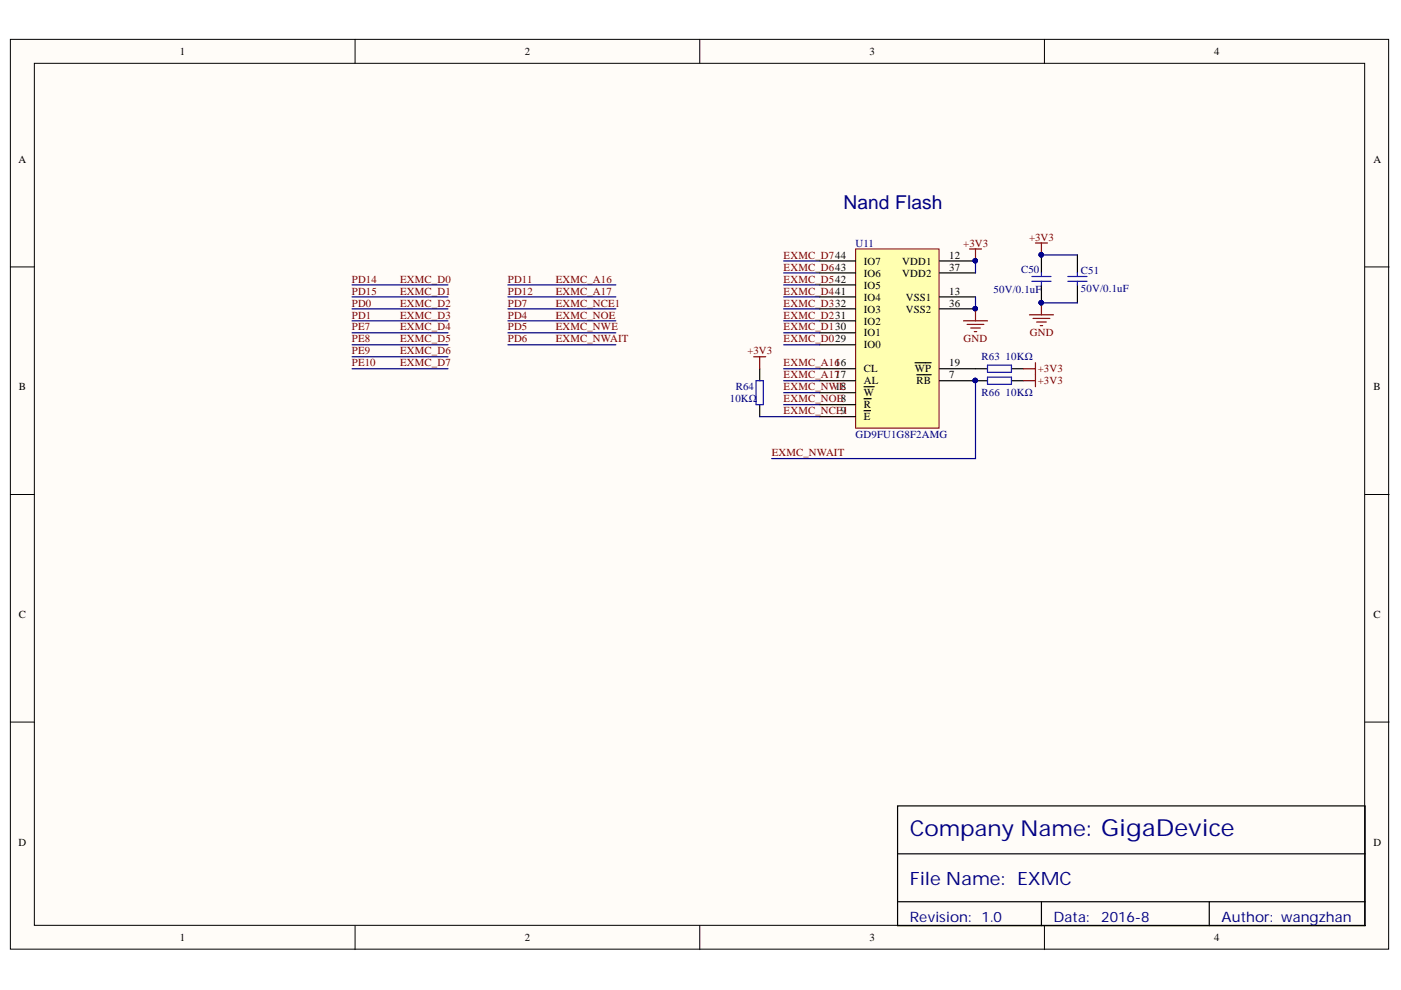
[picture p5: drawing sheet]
<svg xmlns="http://www.w3.org/2000/svg" width="297mm" height="210mm" viewBox="0 0 297 210" stroke-linecap="round" stroke-linejoin="round" font-family="sans-serif">
<defs><g id="words">
<text font-size="4.6" fill="#000080" x="192.9" y="177.3">Company Name: GigaDevice</text>
<text font-size="4.1" fill="#000080" x="178.8" y="44.3">Nand Flash</text>
<text font-size="3.9" fill="#000080" x="192.9" y="187.7">File Name: EXMC</text>
<g font-size="3" fill="#000080">
<text x="192.9" y="195.4">Revision: 1.0</text>
<text x="223.3" y="195.4">Data:</text>
<text x="233.5" y="195.4">2016-8</text>
<text x="259" y="195.4">Author: wangzhan</text>
</g>
<g font-size="2.3">
<text x="38.2" y="11.7">1</text>
<text x="111.2" y="11.7">2</text>
<text x="184.3" y="11.7">3</text>
<text x="257.4" y="11.7">4</text>
<text x="3.9" y="34.5">A</text>
<text x="291.2" y="34.5">A</text>
<text x="183.2" y="56.1">IO7</text>
<text x="183.2" y="58.7">IO6</text>
<text x="191.3" y="58.7">VDD2</text>
<text x="191.3" y="56.1">VDD1</text>
<text x="201.3" y="57.4">37</text>
<text x="201.3" y="54.9">12</text>
<text x="183.2" y="61.2">IO5</text>
<text x="183.2" y="63.7">IO4</text>
<text x="192" y="63.7">VSS1</text>
<text x="201.3" y="65">36</text>
<text x="201.3" y="62.5">13</text>
<text x="183.2" y="66.3">IO3</text>
<text x="183.2" y="68.8">IO2</text>
<text x="183.2" y="71.3">IO1</text>
<text x="192" y="66.3">VSS2</text>
<text x="183.2" y="73.9">IO0</text>
<text x="201.3" y="77.7">19</text>
<text x="4" y="82.8">B</text>
<text x="178.2" y="82.8">8</text>
<text x="183.2" y="78.9">CL</text>
<text x="183.2" y="81.5">AL</text>
<text x="194" y="78.9">WP</text>
<text x="194.3" y="81.5">RB</text>
<text x="201.3" y="80.2">7</text>
<text x="291.2" y="82.8">B</text>
<text x="183.2" y="84">W</text>
<text x="183.2" y="86.6">R</text>
<text x="183.2" y="89.1">E</text>
<text x="4" y="131">C</text>
<text x="291.2" y="131">C</text>
<text x="3.9" y="179.3">D</text>
<text x="291.2" y="179.3">D</text>
<text x="38.2" y="199.6">1</text>
<text x="111.2" y="199.6">2</text>
<text x="184.3" y="199.6">3</text>
<text x="257.4" y="199.6">4</text>
</g>
<g font-size="2.3" fill="#000080">
<text x="181.4" y="52.3">U11</text>
<text x="216.5" y="57.9">C50</text>
<text x="229.2" y="58.2">C51</text>
<text x="210.6" y="62.2">50V/0.1uF</text>
<text x="229.2" y="62">50V/0.1uF</text>
<text x="208.1" y="76.4">R63</text>
<text x="213.2" y="76.4">10KΩ</text>
<text x="156" y="82.8">R64</text>
<text x="154.7" y="85.3">10KΩ</text>
<text x="208.1" y="84">R66</text>
<text x="213.2" y="84">10KΩ</text>
<text x="181.4" y="92.9">GD9FU1G8F2AMG</text>
</g>
<g font-size="2.3" fill="#800000">
<text x="204.2" y="52.3">+3V3</text>
<text x="218.2" y="51.1">+3V3</text>
<text x="74.6" y="59.9">PD14</text>
<text x="84.9" y="59.9">EXMC_D0</text>
<text x="107.7" y="59.9">PD11</text>
<text x="117.8" y="59.9">EXMC_A16</text>
<text x="166.2" y="54.9">EXMC_D744</text>
<text x="166.2" y="57.4">EXMC_D643</text>
<text x="166.2" y="59.9">EXMC_D542</text>
<text x="74.6" y="62.5">PD15</text>
<text x="74.6" y="65">PD0</text>
<text x="84.9" y="62.5">EXMC_D1</text>
<text x="84.9" y="65">EXMC_D2</text>
<text x="107.7" y="62.5">PD12</text>
<text x="107.7" y="65">PD7</text>
<text x="117.8" y="62.5">EXMC_A17</text>
<text x="117.8" y="65">EXMC_NCE1</text>
<text x="166.2" y="62.5">EXMC_D441</text>
<text x="166.2" y="65">EXMC_D332</text>
<text x="74.6" y="70.1">PE7</text>
<text x="74.6" y="67.5">PD1</text>
<text x="84.9" y="67.5">EXMC_D3</text>
<text x="84.9" y="70.1">EXMC_D4</text>
<text x="107.7" y="67.5">PD4</text>
<text x="107.7" y="70.1">PD5</text>
<text x="117.8" y="70.1">EXMC_NWE</text>
<text x="117.8" y="67.5">EXMC_NOE</text>
<text x="166.2" y="67.5">EXMC_D231</text>
<text x="166.2" y="70.1">EXMC_D130</text>
<text x="218.3" y="71.3">GND</text>
<text x="74.6" y="72.6">PE8</text>
<text x="74.6" y="75.1">PE9</text>
<text x="74.6" y="77.7">PE10</text>
<text x="84.9" y="72.6">EXMC_D5</text>
<text x="84.9" y="75.1">EXMC_D6</text>
<text x="84.9" y="77.7">EXMC_D7</text>
<text x="107.7" y="72.6">PD6</text>
<text x="117.8" y="72.6">EXMC_NWAIT</text>
<text x="158.5" y="75.1">+3V3</text>
<text x="166.2" y="77.7">EXMC_A1616</text>
<text x="166.2" y="72.6">EXMC_D029</text>
<text x="204.3" y="72.6">GND</text>
<text x="166.2" y="80.2">EXMC_A1717</text>
<text x="166.2" y="82.8">EXMC_NW1E</text>
<text x="220" y="78.9">+3V3</text>
<text x="220" y="81.5">+3V3</text>
<text x="166.2" y="85.3">EXMC_NOE8</text>
<text x="166.2" y="87.8">EXMC_NCE91</text>
<text x="163.6" y="96.7">EXMC_NWAIT</text>
</g>
</g></defs>
<g fill="#fffcf8" stroke="#000" stroke-width=".21">
<path d="M2.2 8.3h292.2v192.9h-292.2z"/>
<path d="M7.3 13.4h282v182.8h-282z"/>
</g>
<path d="M75.3 8.3v5.1M148.4 8.3v5.1M221.4 8.3v5.1M2.2 56.6h5.1M289.4 56.6h5.1M2.2 104.8h5.1M289.4 104.8h5.1M2.2 153.1h5.1M289.4 153.1h5.1M75.3 196.3v5M148.4 196.3v5M221.4 196.3v5" fill="none" stroke="#000" stroke-width=".21"/>
<path d="M190.3 170.9h99.1v25.4h-99.1zM190.3 181h99.1M190.3 191.2h99.1M220.8 191.2v5.1M256.4 191.2v5.1" fill="none" stroke="#000" stroke-width=".25"/>
<path d="M74.6 60.4h20.4M74.6 62.9h20.4M74.6 65.5h20.4M74.6 68h20.4M74.6 70.6h20.4M74.6 73.1h20.4M74.6 75.6h20.4M74.6 78.2h20.4M107.7 68h22.9M107.7 70.6h22.9" fill="none" stroke="#000080" stroke-width=".25"/>
<path d="M181.4 52.8h17.7v38h-17.7z" fill="#ffffb0" stroke="#800000" stroke-width=".21"/>
<g fill="none" stroke="#000" stroke-width=".25">
<path d="M173.8 57.9h7.6M173.8 55.3h7.6M199.2 57.9h7.6M199.2 55.3h7.6M220.8 54.1v3.8M228.4 54.1v3.8M161.1 78.2v2.5M173.8 78.2h7.6M173.8 65.5h7.6M173.8 62.9h7.6M173.8 60.4h7.6M173.8 68h7.6"/>
<path d="M173.8 70.6h7.6M173.8 73.1h7.6M194 76.9h3.4M194.4 79.5h3M199.2 78.2h10.2M199.2 65.5h7.6M199.2 62.9h7.6M214.5 78.2h2.5M220.8 60.4v3.8M228.4 60.4v3.8M161.1 85.8v2.5M173.8 80.7h7.6"/>
<path d="M173.8 83.3h7.6M173.8 85.8h7.6M173.8 88.3h7.6M183.2 82h2.1M183.2 84.5h1.5M183.2 87.1h1.4M199.2 80.7h10.2M214.5 80.7h2.5"/>
</g>
<g fill="#000080" stroke="#000080" stroke-width=".21">
<circle cx="206.8" cy="65.4" r=".46"/>
<circle cx="206.8" cy="55.3" r=".46"/>
<circle cx="206.8" cy="80.7" r=".46"/>
<circle cx="220.7" cy="64.2" r=".46"/>
<circle cx="220.7" cy="54" r=".46"/>
</g>
<g fill="none" stroke="#000080" stroke-width=".25">
<path d="M166.2 55.3h7.6M166.2 57.9h7.6M206.8 55.3v2.6M220.8 54.1h7.6M107.7 60.4h22.9M107.7 62.9h22.9M107.7 65.5h22.9M107.7 73.1h22.9M166.2 60.4h7.6M166.2 62.9h7.6M166.2 65.5h7.6M166.2 68h7.6"/>
<path d="M166.2 70.6h7.6M166.2 73.1h7.6M166.2 78.2h7.6M206.8 62.9v2.6M220.8 64.2h7.6M161.1 88.3h12.7M166.2 80.7h7.6M166.2 83.3h7.6M166.2 85.8h7.6M206.8 80.7v16.5h-43.2"/>
</g>
<path d="M218.8 58.6h4M218.8 59.6h4M220.8 57.9v.7M220.8 59.6v.8M226.4 58.6h4.1M226.4 59.6h4.1M228.4 57.9v.7M228.4 59.6v.8M209.4 77.4h5.1v1.5h-5.1zM209.4 80h5.1v1.5h-5.1zM160.3 80.7h1.5v5.1h-1.5z" fill="none" stroke="#00f" stroke-width=".25"/>
<g fill="none" stroke="#800000" stroke-width=".25">
<path d="M205.6 52.8h2.5M206.8 52.8v2.5M219.5 51.5h2.6M220.8 51.5v2.6M159.8 75.6h2.5M161.1 75.6v2.6M204.3 68h5.1M205 68.8h3.6M205.8 69.5h2M206.6 70.3h.5M206.8 65.5v2.5M217 78.2h2.5"/>
<path d="M218.3 66.8h5M219 67.5h3.6M219.5 76.9v5.1M219.8 68.3h2M220.6 69h.5M220.8 64.2v2.6M217 80.7h2.5"/>
</g>
<use href="#words"/>
</svg>
